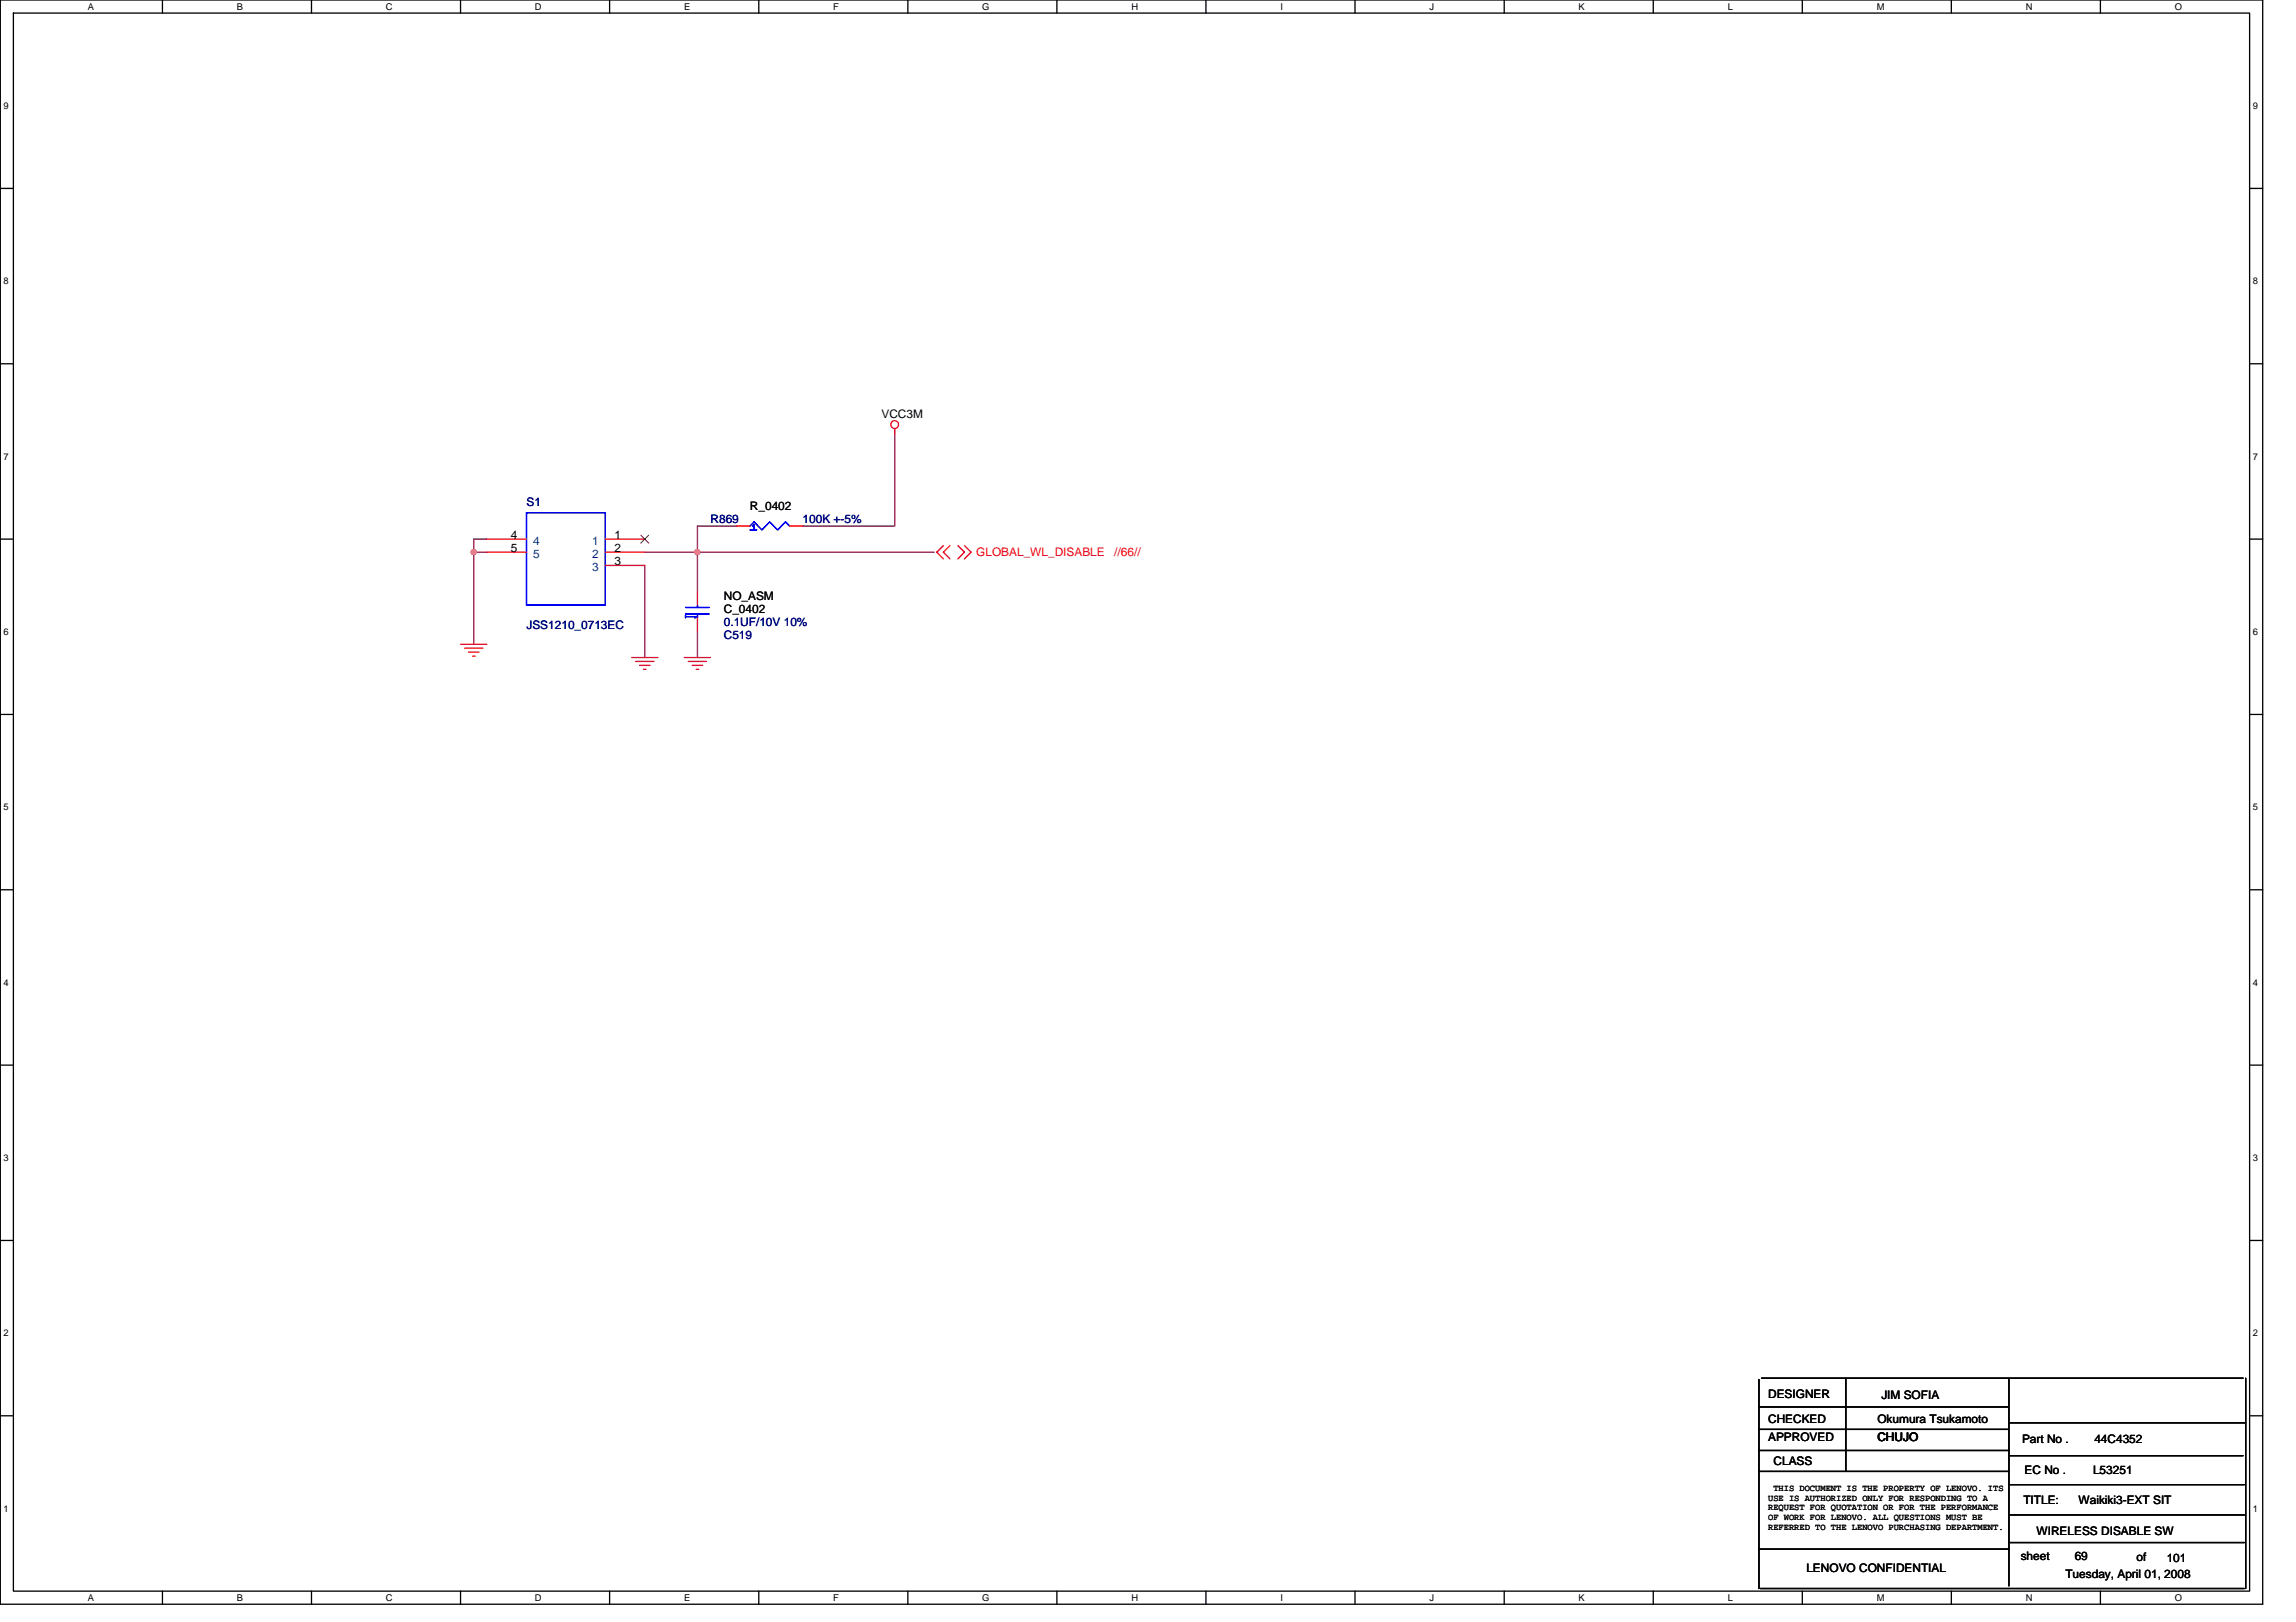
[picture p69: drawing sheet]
<svg xmlns="http://www.w3.org/2000/svg" width="297mm" height="210mm" viewBox="0 0 297 210" stroke-linecap="round" stroke-linejoin="round" font-family="sans-serif">
<defs><g id="words">
<g font-size="1.5">
<text x="114" y="54.1">VCC3M</text>
<text x="66.1" y="69.7">4</text>
<text x="66.1" y="71.4">5</text>
<text x="79.5" y="69.7">1</text>
<text x="79.5" y="71.4">2</text>
<text x="97" y="66">R_0402</text>
<text x="79.5" y="73.2">3</text>
<text x="93.6" y="77.6">NO_ASM</text>
<text x="93.6" y="79.3">C_0402</text>
<text x="228.7" y="180.9">DESIGNER</text>
<text x="228.7" y="184.1">CHECKED</text>
<text x="242.9" y="184.1">Okumura Tsukamoto</text>
<text x="243.4" y="181.1">JIM SOFIA</text>
<text x="228.7" y="186.5">APPROVED</text>
<text x="229.4" y="189.6">CLASS</text>
<text x="242.9" y="186.5">CHUJO</text>
<text x="261.6" y="186.7">Part No .</text>
<text x="261.9" y="190.8">EC No .</text>
<text x="270.8" y="190.8">L53251</text>
<text x="271" y="186.7">44C4352</text>
<text x="261.8" y="194.7">TITLE:</text>
<text x="268.9" y="194.7">Waikiki3-EXT SIT</text>
<text x="233.7" y="203.4">LENOVO CONFIDENTIAL</text>
<text x="261.4" y="201.8">sheet</text>
<text x="263.5" y="198.6">WIRELESS DISABLE SW</text>
<text x="268.4" y="201.8">69</text>
<text x="276.4" y="202">of</text>
<text x="280.3" y="202.2">101</text>
<text x="267.2" y="204.2">Tuesday, April 01, 2008</text>
</g>
<g font-size="1.5" fill="#000080">
<text x="68.1" y="65.5">S1</text>
<text x="91.9" y="67.7">R869</text>
<text x="103.8" y="67.7">100K +-5%</text>
<text x="68.1" y="81.3">JSS1210_0713EC</text>
<text x="93.6" y="82.7">C519</text>
<text x="93.6" y="81">0.1UF/10V 10%</text>
</g>
<g font-size="1.5" fill="#004080">
<text x="69" y="70.5">4</text>
<text x="76.6" y="70.5">1</text>
<text x="69" y="72.2">5</text>
<text x="76.6" y="72.2">2</text>
<text x="76.6" y="73.9">3</text>
</g>
<g font-size="1.5" fill="#f00">
<text x="126.3" y="72">GLOBAL_WL_DISABLE</text>
<text x="144.2" y="72">//66//</text>
</g>
<g font-size="1.2">
<text x="11.4" y="1.2">A</text>
<text x="30.6" y="1.2">B</text>
<text x="49.9" y="1.2">C</text>
<text x="69.2" y="1.2">D</text>
<text x="88.5" y="1.2">E</text>
<text x="107.8" y="1.2">F</text>
<text x="127.1" y="1.2">G</text>
<text x="146.4" y="1.2">H</text>
<text x="165.6" y="1.2">I</text>
<text x="184.9" y="1.2">J</text>
<text x="204.2" y="1.2">K</text>
<text x="223.5" y="1.2">L</text>
<text x="242.8" y="1.2">M</text>
<text x="262.1" y="1.2">N</text>
<text x="281.4" y="1.2">O</text>
<text x=".5" y="14.1">9</text>
<text x="291.5" y="14.1">9</text>
<text x=".5" y="36.8">8</text>
<text x="291.5" y="36.8">8</text>
<text x=".5" y="59.5">7</text>
<text x="291.5" y="59.5">7</text>
<text x=".5" y="82.2">6</text>
<text x="291.5" y="82.2">6</text>
<text x=".5" y="104.9">5</text>
<text x="291.5" y="104.9">5</text>
<text x=".5" y="127.6">4</text>
<text x="291.5" y="127.6">4</text>
<text x=".5" y="150.3">3</text>
<text x="291.5" y="150.3">3</text>
<text x=".5" y="173">2</text>
<text x="291.5" y="173">2</text>
<text x=".5" y="195.6">1</text>
<text x="228.7" y="194.2">USE IS AUTHORIZED ONLY FOR RESPONDING TO A</text>
<text x="228.7" y="195.5">REQUEST FOR QUOTATION OR FOR THE PERFORMANCE</text>
<text x="228.7" y="196.7">OF WORK FOR LENOVO. ALL QUESTIONS MUST BE</text>
<text x="228.7" y="198">REFERRED TO THE LENOVO PURCHASING DEPARTMENT.</text>
<text x="229.4" y="192.9">THIS DOCUMENT IS THE PROPERTY OF LENOVO. ITS</text>
<text x="291.5" y="195.6">1</text>
<text x="11.4" y="207.2">A</text>
<text x="30.6" y="207.2">B</text>
<text x="49.9" y="207.2">C</text>
<text x="69.2" y="207.2">D</text>
<text x="88.5" y="207.2">E</text>
<text x="107.8" y="207.2">F</text>
<text x="127.1" y="207.2">G</text>
<text x="146.4" y="207.2">H</text>
<text x="165.6" y="207.2">I</text>
<text x="184.9" y="207.2">J</text>
<text x="204.2" y="207.2">K</text>
<text x="223.5" y="207.2">L</text>
<text x="242.8" y="207.2">M</text>
<text x="262.1" y="207.2">N</text>
<text x="281.4" y="207.2">O</text>
</g>
</g></defs>
<path d="M0 0h292.7v207.6h-292.7zM1.7 1.7h289.3v204.2h-289.3z" fill="none" stroke="#000" stroke-width=".17"/>
<g fill="#fff">
<path d="M11.4 .2h.7v1.3h-.7z"/>
<path d="M11.4 206.1h.7v1.3h-.7z"/>
</g>
<path d="M21 0v1.7M21 205.9v1.7" fill="none" stroke="#000" stroke-width=".17"/>
<g fill="#fff">
<path d="M30.6 .2h.8v1.3h-.8z"/>
<path d="M30.6 206.1h.8v1.3h-.8z"/>
</g>
<path d="M40.3 0v1.7M40.3 205.9v1.7" fill="none" stroke="#000" stroke-width=".17"/>
<g fill="#fff">
<path d="M49.9 .2h.9v1.3h-.9z"/>
<path d="M49.9 206.1h.9v1.3h-.9z"/>
</g>
<path d="M59.6 0v1.7M59.6 205.9v1.7" fill="none" stroke="#000" stroke-width=".17"/>
<g fill="#fff">
<path d="M69.2 .2h.9v1.3h-.9z"/>
<path d="M69.2 206.1h.9v1.3h-.9z"/>
</g>
<path d="M78.9 0v1.7M78.9 205.9v1.7" fill="none" stroke="#000" stroke-width=".17"/>
<g fill="#fff">
<path d="M88.5 .2h.8v1.3h-.8z"/>
<path d="M88.5 206.1h.8v1.3h-.8z"/>
</g>
<path d="M98.2 0v1.7M98.2 205.9v1.7" fill="none" stroke="#000" stroke-width=".17"/>
<g fill="#fff">
<path d="M107.8 .2h.7v1.3h-.7z"/>
<path d="M107.8 206.1h.7v1.3h-.7z"/>
</g>
<path d="M117.5 0v1.7M117.5 205.9v1.7" fill="none" stroke="#000" stroke-width=".17"/>
<g fill="#fff">
<path d="M127.1 .2h.9v1.3h-.9z"/>
<path d="M127.1 206.1h.9v1.3h-.9z"/>
</g>
<path d="M136.7 0v1.7M136.7 205.9v1.7" fill="none" stroke="#000" stroke-width=".17"/>
<g fill="#fff">
<path d="M146.4 .2h.8v1.3h-.8z"/>
<path d="M146.4 206.1h.8v1.3h-.8z"/>
</g>
<path d="M156 0v1.7M156 205.9v1.7" fill="none" stroke="#000" stroke-width=".17"/>
<g fill="#fff">
<path d="M165.6 .2h.4v1.3h-.4z"/>
<path d="M165.6 206.1h.4v1.3h-.4z"/>
</g>
<path d="M175.3 0v1.7M175.3 205.9v1.7" fill="none" stroke="#000" stroke-width=".17"/>
<g fill="#fff">
<path d="M184.9 .2h.6v1.3h-.6z"/>
<path d="M184.9 206.1h.6v1.3h-.6z"/>
</g>
<path d="M194.6 0v1.7M194.6 205.9v1.7" fill="none" stroke="#000" stroke-width=".17"/>
<g fill="#fff">
<path d="M204.2 .2h.8v1.3h-.8z"/>
<path d="M204.2 206.1h.8v1.3h-.8z"/>
</g>
<path d="M213.9 0v1.7M213.9 205.9v1.7" fill="none" stroke="#000" stroke-width=".17"/>
<g fill="#fff">
<path d="M223.5 .2h.7v1.3h-.7z"/>
<path d="M223.5 206.1h.7v1.3h-.7z"/>
</g>
<path d="M233.2 0v1.7M233.2 205.9v1.7" fill="none" stroke="#000" stroke-width=".17"/>
<g fill="#fff">
<path d="M242.8 .2h1v1.3h-1z"/>
<path d="M242.8 206.1h1v1.3h-1z"/>
</g>
<path d="M252.5 0v1.7M252.5 205.9v1.7" fill="none" stroke="#000" stroke-width=".17"/>
<g fill="#fff">
<path d="M262.1 .2h.8v1.3h-.8z"/>
<path d="M262.1 206.1h.8v1.3h-.8z"/>
</g>
<path d="M271.7 0v1.7M271.7 205.9v1.7" fill="none" stroke="#000" stroke-width=".17"/>
<g fill="#fff">
<path d="M281.4 .2h.9v1.3h-.9z"/>
<path d="M281.4 206.1h.9v1.3h-.9z"/>
<path d="M.5 13h.6v1.4h-.6z"/>
<path d="M291.5 13h.6v1.4h-.6z"/>
<path d="M.5 35.7h.6v1.4h-.6z"/>
<path d="M291.5 35.7h.6v1.4h-.6z"/>
</g>
<path d="M0 24.4h1.7M291 24.4h1.7" fill="none" stroke="#000" stroke-width=".17"/>
<g fill="#fff">
<path d="M.5 58.4h.6v1.4h-.6z"/>
<path d="M291.5 58.4h.6v1.4h-.6z"/>
</g>
<path d="M0 47.1h1.7M291 47.1h1.7" fill="none" stroke="#000" stroke-width=".17"/>
<g fill="#fff">
<path d="M.5 81.1h.6v1.3h-.6z"/>
<path d="M291.5 81.1h.6v1.3h-.6z"/>
</g>
<path d="M0 69.8h1.7M291 69.8h1.7" fill="none" stroke="#000" stroke-width=".17"/>
<g fill="#fff">
<path d="M.5 103.8h.6v1.3h-.6z"/>
<path d="M291.5 103.8h.6v1.3h-.6z"/>
</g>
<path d="M0 92.5h1.7M291 92.5h1.7" fill="none" stroke="#000" stroke-width=".17"/>
<g fill="#fff">
<path d="M.5 126.5h.6v1.3h-.6z"/>
<path d="M291.5 126.5h.6v1.3h-.6z"/>
</g>
<path d="M0 115.1h1.7M291 115.1h1.7" fill="none" stroke="#000" stroke-width=".17"/>
<g fill="#fff">
<path d="M.5 149.2h.6v1.3h-.6z"/>
<path d="M291.5 149.2h.6v1.3h-.6z"/>
</g>
<path d="M0 137.8h1.7M291 137.8h1.7" fill="none" stroke="#000" stroke-width=".17"/>
<g fill="#fff">
<path d="M.5 171.9h.6v1.3h-.6z"/>
<path d="M291.5 171.9h.6v1.3h-.6z"/>
</g>
<path d="M0 160.5h1.7M291 160.5h1.7" fill="none" stroke="#000" stroke-width=".17"/>
<g fill="#fff">
<path d="M.5 194.6h.6v1.3h-.6z"/>
<path d="M291.5 194.6h.6v1.3h-.6z"/>
</g>
<g fill="none" stroke="#000" stroke-width=".17">
<path d="M227.6 178.5v27.1M227.9 178.4h62.3M238.8 178.5v11.9M259.9 178.5v26.7M290.5 178.4v27.2M0 183.2h1.7M227.6 182.1h32.1M227.6 185h32.1M227.6 187.7h32.3M227.6 190.4h32.3M259.9 199.6h30.5M259.9 184.1h30.6"/>
<path d="M260.1 192.1h30.3M260.1 188.4h30.1M260.1 196h30.3M291 183.2h1.7M227.6 200.5h32.3M227.7 205.6h62.7"/>
</g>
<path d="M115.8 56.2v11.9h-12M61.3 71.5h1.7M63 69.8h-1.7v13.6M83.4 71.5h37.5M83.4 73.2v11.9M95.3 68.1h-5.1v8.5M90.2 81.7v3.4" fill="none" stroke="#800040" stroke-width=".17"/>
<g fill="#f0f" stroke="#f0f" stroke-width=".17">
<circle cx="90.2" cy="71.4" r=".33"/>
<circle cx="61.3" cy="71.4" r=".33"/>
</g>
<g fill="none" stroke="#f00" stroke-width=".17">
<path d="M115.8 55.5v.7M63 69.8h5.1M63 71.5h5.1M78.3 69.8h5.1M78.3 71.5h5.1M78.3 73.2h5.1M90.2 76.6v1.7M90.2 80v1.7M95.3 68.1h1.7M102.1 68.1h1.7M122 70.6l-.8 .9 .8 .8M122.9 70.6l-.9 .9 .9 .8"/>
<path d="M123.9 70.6l.9 .9-.9 .8M124.8 70.6l.8 .9-.8 .8M59.6 83.4h3.4M60.1 83.9h2.4M60.6 84.4h1.4M61.1 84.9h.4M81.7 85.1h3.4M82.2 85.6h2.4M82.7 86.1h1.4M83.2 86.6h.4M88.5 85.1h3.4M89 85.6h2.4"/>
<path d="M89.6 86.1h1.3M90.1 86.6h.3"/>
<circle cx="115.7" cy="54.9" r=".51"/>
</g>
<path d="M68.1 66.4h10.2v11.9h-10.2zM88.7 78.6h3.1M88.7 79.5h3.1M88.7 79.8h1.5l-.3 .2M88.7 79.6v.4M90.2 78.3v.3M90.2 79.5v.5M97 68.1l.6-.6 1 1.1 1-1.1 1 1.1 1-1.1 .5 .6M97 68.6h.9M97.4 68.1l.2-.2v.7" fill="none" stroke="#00f" stroke-width=".17"/>
<path d="M82.9 69.3l1 1M83.9 69.3l-1 1" fill="none" stroke="#804000" stroke-width=".13"/>
<use href="#words"/>
</svg>
